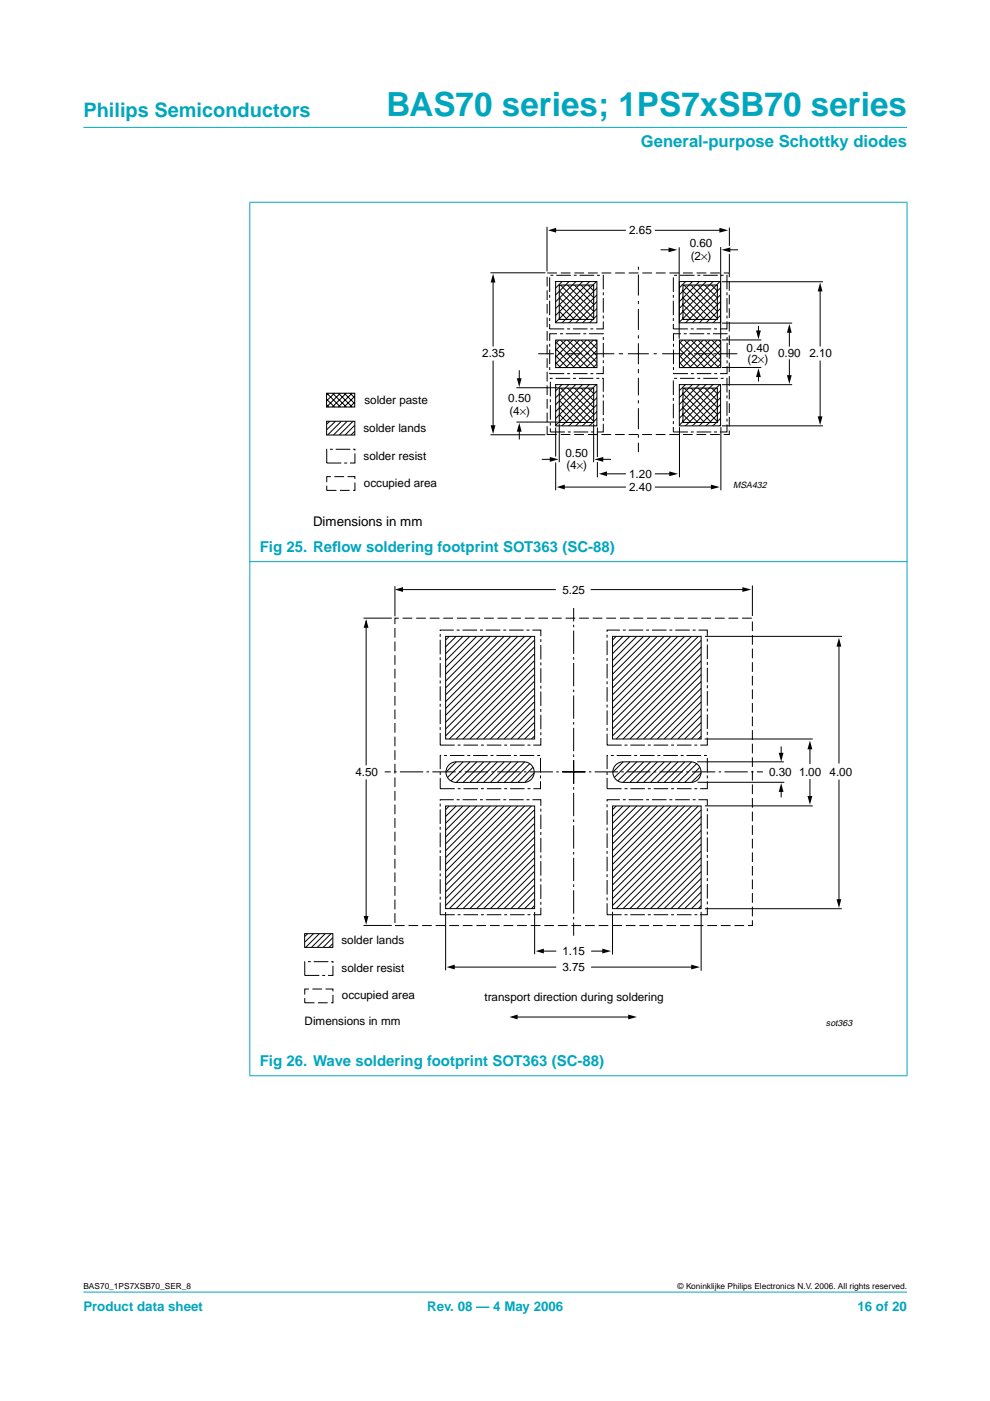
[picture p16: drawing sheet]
<svg xmlns="http://www.w3.org/2000/svg" width="210mm" height="297mm" viewBox="0 0 210 297" stroke-linecap="round" stroke-linejoin="round" font-family="sans-serif">
<defs><g id="words">
<text font-size="7.1" fill="#00a6bd" x="81.9" y="24.7">BAS70 series; 1PS7xSB70 series</text>
<text font-size="4.2" fill="#00a6bd" x="17.7" y="24.9">Philips Semiconductors</text>
<text font-size="3.5" fill="#00a6bd" x="135.9" y="31.1">General-purpose Schottky diodes</text>
<g font-size="3.2" fill="#00a6bd">
<text x="55.1" y="117">Fig 25. Ref</text>
<text x="70.4" y="117">low soldering footprint SOT363 (SC-88)</text>
<text x="55.1" y="226">Fig 26. Wave soldering footprint SOT363 (SC-88)</text>
</g>
<text font-size="2.8" x="66.4" y="111.4">Dimensions in mm</text>
<g font-size="2.8" fill="#00a6bd">
<text x="17.7" y="278">Product data sheet</text>
<text x="90.6" y="278">Rev. 08 — 4 May 2006</text>
<text x="181.8" y="278">16 of 20</text>
</g>
<g font-size="2.5">
<text x="133.4" y="49.7">2.65</text>
<text x="146.2" y="52.4">0.60</text>
<text x="146.4" y="55.1">(2×)</text>
<text x="102.3" y="75.7">2.35</text>
<text x="158.3" y="74.6">0.40</text>
<text x="158.5" y="77">(2×)</text>
<text x="165" y="75.7">0.90</text>
<text x="171.6" y="75.7">2.10</text>
<text x="77.3" y="85.6">solder paste</text>
<text x="107.8" y="85.3">0.50</text>
<text x="108" y="88">(4×)</text>
<text x="77.1" y="91.5">solder lands</text>
<text x="77.1" y="97.4">solder resist</text>
<text x="119.9" y="96.8">0.50</text>
<text x="120.1" y="99.5">(4×)</text>
<text x="133.4" y="101.3">1.20</text>
<text x="77.2" y="103.2">occupied area</text>
<text x="133.4" y="104.1">2.40</text>
<text x="119.2" y="125.9">5.25</text>
<text x="75.3" y="164.5">4.50</text>
<text x="163.1" y="164.5">0.30</text>
<text x="169.4" y="164.5">1.00</text>
<text x="175.9" y="164.5">4.00</text>
<text x="72.4" y="200.1">solder lands</text>
<text x="119.2" y="202.5">1.15</text>
<text x="72.4" y="206.1">solder resist</text>
<text x="119.2" y="205.9">3.75</text>
<text x="72.5" y="211.9">occupied area</text>
<text x="102.7" y="212.3">transport direction during soldering</text>
<text x="64.6" y="217.4">Dimensions in mm</text>
</g>
<g font-size="1.9">
<text x="155.4" y="103.5">MSA432</text>
<text x="175.1" y="217.6">sot363</text>
</g>
<g font-size="1.8">
<text x="17.7" y="273.4">BAS70_1PS7XSB70_SER_8</text>
<text x="143.7" y="273.4">© Koninklijke Philips Electronics N.V. 2006. All rights reserved.</text>
</g>
</g></defs>
<g fill="#00a6bd" stroke="#00a6bd" stroke-width=".21">
<path d="M17.7 273.9h174.6z"/>
<path d="M17.7 27h174.6z"/>
<path d="M53 42.9v185.1z"/>
<path d="M192.3 42.9v185.1z"/>
<path d="M52.9 42.9h139.5z"/>
<path d="M52.9 119.1h139.5z"/>
<path d="M52.9 228.1h139.5z"/>
</g>
<g fill="none" stroke="#000" stroke-width=".21">
<path d="M104 57.8h11.6M104.5 59.2v14.3M116 48.1v9.4M117.5 48.8h15.2M117.8 59.6h.1M117.8 59.7h8.8v8.7h-8.8zM119.2 59.6l-1.4 1.5M120.7 59.6l-2.9 3M122.2 59.6l-4.4 4.4M123.6 59.6l-1.3 1.4 2.9 2.9M125 59.6l-7.2 7.3M126.5 59.6l-8.7 8.8"/>
<path d="M135.4 56.5v.7M135.4 58.2v4.5M138.8 48.8h14.6M140 53h2.4M144 52.4v19.4M144 59.7h8.8v8.7h-8.8zM145.4 59.6l-1.4 1.5M146.9 59.6l-2.9 2.9M148.3 59.6l-4.3 4.4M149.8 59.6l-5.8 5.8M151.2 59.6l-2.8 2.8 3.7 3.7M152.7 59.6l-8.7 8.8"/>
<path d="M152.8 52.4v19.5M153.1 59.7h21.4M154.1 53h2.4M154.6 48.3v3.8M154.6 53.8v4M104.5 76.4v14.4M110.1 78.5v2.4M114.1 75h3.3M117.8 76.8l1.1 1.2M117.8 75.4l2.6 2.6M117.8 72.5l4.6 4.5-1 1M117.8 73.9l4 4.1"/>
<path d="M118 75.5l-.2 .2M118.4 75h.7M118.5 61.6l3.8 3.7-3.2 3.2M118.5 63.1l3.8 3.7-1.7 1.7M118.5 67.4l.4 .4M118.5 65.9l1.9 1.9M118.5 64.5l3.3 3.3M118.6 72l-.8 .9M118.8 60.4l7.1 7.1M118.8 72.1l.6 .6M119.4 75.5l-1.6 1.7M119.4 72.6l3 3"/>
<path d="M119.9 75h3.4M120 72l-2.2 2.3M120.3 60.4l5.6 5.7M120.3 72.1l2.1 2M121.5 72l-3.5 3.6M121.7 60.4l.6 .6-4.5 4.5M121.7 72.1l4.9 4.8M122.3 74.1l3.9 3.9M122.3 75.6l2.4 2.4M122.4 72.7l-3 2.9M122.9 72l-.6 .7M123.1 60.4l2.8 2.8"/>
<path d="M123.2 72.1l.6 .6M123.8 72.6l2.8 2.9M123.8 75.5l-1.5 1.5 1 1M124.2 75h.7M124.4 72l-5.9 6M124.6 60.4l1.3 1.3M124.6 72.1l2 1.9M125.2 63.9l.7 .7M125.2 63.9l-2.9 2.9 .9 1M125.8 75h4.4M125.9 72l-6 6M126.1 72.1l.5 .5"/>
<path d="M126.6 61l-4.3 4.3 2.4 2.5M126.6 62.5l-1.4 1.4M126.6 63.9l-4.5 4.6M126.6 68.3l-.2 .2M126.6 66.8l-1.7 1.7M126.6 65.4l-3.1 3.1M126.6 72.8l-2.8 2.8M126.6 77.1l-.9 .9M126.6 75.6l-2.3 2.4M126.6 74.2l-3.8 3.8M131.2 75h.9M133.1 75h4.5"/>
<path d="M135.4 63.8v.7M135.4 65.5v4.4M135.4 71.1v.7M135.4 72.8v4.4M135.4 78.2v.9M138.6 75h.6M140.4 75h4.4M144 75.4l2.6 2.6M144 76.8l1.2 1.2M144 73.9l4.1 4.1M144 72.5l.2 .2M144.2 72.6l4.4 4.4-1 1"/>
<path d="M144.8 63.1l3.7 3.7-1.7 1.7M144.8 67.4l.3 .4M144.8 66l1.7 1.8M144.8 64.5l3.2 3.3M144.8 61.6l6.1 6.2M144.8 72l-.8 .8M145 60.4l3.5 3.5M145 72.1l3.6 3.5M145.7 75.5l-1.7 1.7M145.9 75h.6M146.3 72l-2.3 2.3M146.4 60.4l2.1 2-4.5 4.5"/>
<path d="M146.5 72.1l.6 .6M147.1 72.6l1.5 1.5M147.2 75h3.5M147.7 72l-3.7 3.7M147.9 60.4l.6 .6M148 72.1l4.9 4.8M148.4 63.9l3.7 3.7M148.4 61l3.7 3.6M148.5 74.1l3.9 3.9M148.5 75.6l2.5 2.4M148.6 72.7l-2.9 2.9M149.2 72l-.7 .7"/>
<path d="M149.3 60.4l2.8 2.8M149.4 72.1l3.5 3.4M150 75.5l-1.5 1.5 1 1M150.6 72l-5.9 6M150.8 60.4l1.3 1.3M150.9 72.1l.6 .6M151.3 75h.6M151.5 72.6l1.4 1.4M152.1 72l-5.9 6M152.3 72.1l.6 .5M152.6 75h3.7M152.8 63.9l-4.6 4.6"/>
<path d="M152.8 62.4l-4.4 4.4 1 1M152.8 61l-7.5 7.5M152.8 68.3l-.2 .2M152.8 66.8l-1.7 1.7M152.8 65.3l-3.1 3.2M152.9 72.7l-2.9 2.9M152.9 77.1l-.9 .9M152.9 75.6l-2.4 2.4M152.9 74.2l-3.9 3.8M153.1 77.9h8.3M153.1 72.1h8.3M153.1 68.5h14.9"/>
<path d="M160.8 69.1v1.6M160.8 79.2v1.7M167.4 69.8v3.7M167.4 76.2v4M173.9 61.1v12.4M173.9 76.4v12.5M69.2 84.7l1.7 1.6M69.2 85.8l.5 .5M69.3 89.3h5.9v2.9h-5.9zM69.3 83.4l2.9 2.9M69.7 83.4l-.4 .4M69.9 89.3l-.6 .6"/>
<path d="M70.5 83.4l2.9 2.9M70.9 83.4l-1.6 1.6M71.1 89.3l-1.8 1.8M71.8 83.4l2.9 2.9M72.2 83.4l-3 2.9M72.4 89.3l-2.9 2.9M73 83.4l2.2 2.2M73.4 83.4l-2.9 2.9M73.6 89.3l-2.9 2.9M74.2 83.4l1 .9M74.6 83.4l-2.9 2.9M74.9 89.3l-3 2.9"/>
<path d="M75.2 85.3l-1 1M75.2 84l-2.2 2.3M75.2 91.4l-.8 .8M75.2 90.2l-2 2M104 92.2h11.6M109.5 82.2h8.8M109.5 89.5h8.8M110.1 90.8v2.4M114.9 97.4h2.3M117.8 81.5h8.8v8.8h-8.8zM117.8 90.6v6.2M117.8 98v6"/>
<path d="M117.9 90l-.1 .2M118.5 86.3l3.3 3.3M118.5 87.8l1.9 1.8M118.5 89.3l.4 .3M118.5 84.9l4.8 4.7M118.5 83.4l3.8 3.8M118.6 89.8v8.2M118.8 82.2l7.1 7.2M119.2 81.5l-1.4 1.4M120.3 82.2l2 2M120.6 81.5l-2.8 2.9M120.8 90l-.3 .3"/>
<path d="M121.8 82.2l.5 .6-4.5 4.5M122.1 81.5l-4.3 4.3M122.3 84.2l3.6 3.7M122.3 87.2l2.4 2.4M122.3 85.7l-4.4 4.4M122.3 88.6l-1.5 1.5M123.2 82.2l2.7 2.8M123.5 81.5l-1.2 1.3 3.6 3.6M124.7 82.2l1.2 1.3M125 81.5l-7.2 7.3M125.2 90l-.3 .3M125.9 89.8v8.2"/>
<path d="M126.5 81.5l-4.2 4.2M126.6 85.7l-4.6 4.6M126.6 84.3l-4.3 4.3M126.6 82.8l-7.5 7.5M126.6 90.1l-.2 .2M126.6 87.2l-3.2 3.1M126.6 88.7l-1.4 1.4M126.7 90.6v6.3M126.7 97.9v3.3M127.2 97.4h2.4M135.4 80.1v3.7M135.4 84.9v.6"/>
<path d="M135.4 86.5v4.5M135.4 92.1v.7M135.4 93.9v2M144 81.5h8.8v8.8h-8.8zM144.1 90.6v10.6M144.8 83.4l3.7 3.8-2.9 2.9M144.8 86.4l3.2 3.2M144.8 87.8l1.8 1.8M144.8 89.3l.3 .3M144.8 84.9l4.6 4.7M145 82.2l7.1 7.2M145.4 81.5l-1.4 1.4"/>
<path d="M145.6 90l-.3 .3M146.5 82.2l2 2-4.5 4.5M146.8 81.5l-2.8 2.8M148 82.2l4.1 4.3M148.3 81.5l-4.3 4.3M149.4 82.2l2.7 2.8M149.7 81.5l-5.7 5.8M149.9 90l-.3 .3M150.8 82.2l1.3 1.3M151.2 81.5l-2.8 2.7 3.7 3.7M152.6 81.5l-8.6 8.7M152.8 85.7l-4.6 4.6"/>
<path d="M152.8 84.2l-6.1 6.1M152.8 82.8l-4.4 4.4 2.5 2.4M152.8 90.1l-.3 .2M152.8 88.6l-1.7 1.7M152.8 87.2l-2.9 2.9M152.8 90.6v13.4M153.1 81.6h14.9M153.1 90.3h21.4M119.4 103.3h13.3M128.3 100.5h4.4M138.8 100.5h4M138.8 103.3h12.8"/>
<path d="M77.1 131.1h6M77.6 131.7v30.6M83.7 124.3v6.4M84.4 125h33.4M94.5 134.9h18.9v21.8h-18.9zM95.3 134.9l-.8 .8M96.7 134.9l-2.2 2.2M98.2 134.9l-3.7 3.7M99.6 134.9l-5.1 5.1M101.1 134.9l-6.6 6.6M102.5 134.9l-8 8.1M104 134.9l-9.5 9.5"/>
<path d="M105.4 134.9l-10.9 11M106.9 134.9l-12.4 12.4M108.3 134.9l-13.8 13.9M109.8 134.9l-15.3 15.3M111.2 134.9l-16.7 16.8M112.7 134.9l-18.2 18.2M113.3 135.8l-18.8 18.8M113.3 138.7l-18 18M113.3 137.2l-18.8 18.8M125.2 125h33.1M129.9 134.9h18.8v21.8h-18.8zM130.6 134.9l-.7 .8"/>
<path d="M132.1 134.9l-2.2 2.2M133.5 134.9l-3.6 3.7M135 134.9l-5.1 5.1M136.4 134.9l-6.5 6.6M137.9 134.9l-8 8.1M139.3 134.9l-9.4 9.5M140.8 134.9l-10.9 11M142.3 134.9l-12.4 12.4M143.7 134.9l-13.8 13.9M145.2 134.9l-15.3 15.3M146.6 134.9l-16.7 16.8M148.1 134.9l-18.2 18.2"/>
<path d="M148.7 135.8l-18.8 18.8M148.7 138.7l-18 18M148.7 137.2l-18.8 18.8M149.5 134.9h29M159.5 124.1v6.5M177.9 136.2v25.7M113.3 140.1l-16.6 16.6M113.3 141.6l-15.1 15.1M113.3 143l-13.7 13.7M113.3 144.5l-12.2 12.2M113.3 145.9l-10.8 10.8M113.3 147.4l-9.3 9.3"/>
<path d="M113.3 148.8l-7.9 7.9M113.3 150.3l-6.4 6.4M113.3 151.7l-5 5M113.3 153.2l-3.5 3.5M113.3 154.6l-2.1 2.1M113.3 156.1l-.6 .6M148.7 140.1l-16.6 16.6M148.7 141.6l-15.1 15.1M148.7 143l-13.7 13.7M148.7 144.5l-12.2 12.2M148.7 145.9l-10.8 10.8M148.7 147.4l-9.3 9.3"/>
<path d="M148.7 148.8l-7.9 7.9M148.7 150.3l-6.4 6.4M148.7 151.7l-5 5M148.7 153.2l-3.5 3.5M148.7 154.6l-2.1 2.1M148.7 156.1l-.6 .6M149.4 156.7h22.9M165.6 158.3v2.1M171.7 158.2v3.8M77.6 165.2v29.7M94.5 170.9h18.9v21.7h-18.9zM95.2 162.2l1-.6 .5-.1h14.4a2.18 2.18 0 0 1 2.2 2.2 2.18 2.18 0 0 1-2.2 2.2h-14.4a2.18 2.18 0 0 1-2-1.4 2.18 2.18 0 0 1 .5-2.3z"/>
<path d="M95.3 170.9l-.8 .8M96.7 170.9l-2.2 2.2M96.7 161.5l-2.2 2.2M98.2 170.9l-3.7 3.7M98.2 161.5l-3.3 3.3M99.6 170.9l-5.1 5.1M99.6 161.5l-4 4.1M101.1 170.9l-6.6 6.6M101.1 161.5l-4.4 4.4M102.5 170.9l-8 8M102.5 161.5l-4.3 4.4M104 170.9l-9.5 9.5"/>
<path d="M104 161.5l-4.4 4.4M105.4 170.9l-10.9 10.9M105.5 161.5l-4.4 4.4M106.9 170.9l-12.4 12.4M106.9 161.5l-4.4 4.4M108.3 170.9l-13.8 13.8M108.4 161.5l-4.4 4.4M109.8 170.9l-15.3 15.3M109.8 161.5l-4.4 4.4M111.2 170.9l-16.7 16.7M111.3 161.5l-4.4 4.4M112.3 161.9l-4 4"/>
<path d="M112.7 170.9l-18.2 18.2M113 162.7l-3.2 3.2M113.3 163.9l-2 2M113.3 171.7l-18.8 18.8M113.3 174.6l-18 18M113.3 176.1l-16.6 16.5M113.3 177.5l-15.1 15.1M113.3 179l-13.7 13.6M113.3 173.1l-18.8 18.9M129.9 170.9h18.8v21.7h-18.8zM130.6 162.2l.9-.6 .6-.1h14.4a2.18 2.18 0 0 1 2.1 2.2 2.18 2.18 0 0 1-2.1 2.2h-14.4a2.18 2.18 0 0 1-2-1.4 2.18 2.18 0 0 1 .5-2.3zM130.6 170.9l-.7 .8"/>
<path d="M132.1 170.9l-2.2 2.2M132.1 161.5l-2.2 2.2M133.5 170.9l-3.6 3.7M133.6 161.5l-3.3 3.3M135 170.9l-5.1 5.1M135 161.5l-4 4.1M136.4 170.9l-6.5 6.6M136.5 161.5l-4.4 4.4M137.9 170.9l-8 8M137.9 161.5l-4.3 4.4M139.3 170.9l-9.4 9.5M139.4 161.5l-4.4 4.4"/>
<path d="M140.8 170.9l-10.9 10.9M140.8 161.5l-4.3 4.4M142.3 170.9l-12.4 12.4M142.3 161.5l-4.4 4.4M143.7 170.9l-13.8 13.8M143.7 161.5l-4.3 4.4M145.2 170.9l-15.3 15.3M145.2 161.5l-4.4 4.4M146.6 170.9l-16.7 16.7M146.6 161.5l-4.3 4.4M147.7 161.9l-4 4M147.8 161.5h18.4"/>
<path d="M147.9 165.9h18.4M148.1 170.9l-18.2 18.2M148.4 162.7l-3.2 3.2M148.6 163.9l-2 2M148.7 171.7l-18.8 18.8M148.7 174.6l-18 18M148.7 176.1l-16.6 16.5M148.7 177.5l-15.1 15.1M148.7 179l-13.7 13.6M148.7 173.1l-18.8 18.9M149.5 170.9h22.8M165.6 167.2v1.9"/>
<path d="M171.7 165.2v4.4M177.9 165.3v26M64.6 198h6v2.9h-6zM65.2 198l-.6 .6M66.5 198l-1.9 1.7M67.7 198l-2.9 2.9M69 198l-3 2.9M70.2 198l-2.9 2.9M70.6 198.8l-2.1 2.1M77.1 196.2h6M94.5 193.4v12.3M113.3 181.9l-10.8 10.7"/>
<path d="M113.3 180.4l-12.2 12.2M113.3 183.4l-9.3 9.2M113.3 184.8l-7.9 7.8M113.3 186.3l-6.4 6.3M113.3 187.7l-5 4.9M113.3 189.2l-3.5 3.4M113.3 190.6l-2.1 2M113.3 192.1l-.6 .5M113.4 193.3v9M129.9 193.3v9.1M148.7 180.4l-12.2 12.2M148.7 181.9l-10.8 10.7"/>
<path d="M148.7 183.4l-9.3 9.2M148.7 184.8l-7.9 7.8M148.7 186.3l-6.4 6.3M148.7 187.7l-5 4.9M148.7 189.2l-3.5 3.4M148.7 190.6l-2.1 2M148.7 192.1l-.6 .5M148.7 193.3v12.5M149.5 192.7h29M70.6 200.1l-.8 .8M96 205h21.9M109.2 215.6h25.1"/>
<path d="M114.9 201.7h3M125.3 205h22.1M125.3 201.7h3.3"/>
</g>
<g fill="none" stroke="#000" stroke-width=".21" stroke-dasharray="3.1 .6 .6 .6" stroke-linecap="butt">
<path d="M116.5 58.4h11.4v11.3h-11.4zM142.8 58.4h11.3v11.3h-11.3zM116.5 70.8h11.4v8.4h-11.4zM142.8 70.8h11.4v8.4h-11.4zM69.3 95.3h6v2.9h-6zM116.7 80.2h11.2v11.4h-11.2zM142.8 80.2h11.3v11.4h-11.3zM93.3 133.6h21.4v24.4h-21.4zM128.7 133.6h21.3v24.4h-21.3zM93.3 169.6h21.4v24.3h-21.4zM93.3 160.2h21.3v7h-21.3zM128.7 169.6h21.3v24.3h-21.3z"/>
<path d="M128.7 160.2h21.3v7h-21.3zM64.6 203.9h6v2.9h-6z"/>
</g>
<path d="M69.3 101.1h6v2.9h-6zM64.6 209.7h6v2.9h-6z" fill="none" stroke="#000" stroke-width=".21" stroke-dasharray="2.1 .7" stroke-linecap="butt"/>
<path d="M117.8 72.1h8.8v5.8h-8.8zM118.6 60.4h7.3v7.3h-7.3zM144.1 72.1h8.7v5.8h-8.7zM144.8 60.4h7.3v7.3h-7.3zM69.2 83.4h6v2.9h-6zM118.6 82.3h7.3v7.3h-7.3zM144.8 82.3h7.3v7.3h-7.3z" fill="none" stroke="#000" stroke-width=".23"/>
<g fill="#000">
<path d="M104.5 58l.5 1.9h-1zM116.2 48.8l1.7-.5v1zM141.8 52.5l1.8 .5-1.8 .5zM152.5 48.3l1.9 .5-1.9 .5zM153 53l1.8-.5v1zM160.8 78.1l.5 1.9h-1zM160.3 70.1h1l-.5 1.8zM167.4 68.7l.5 1.8h-1.1zM166.8 79.5h1.1l-.5 1.9zM173.9 59.9l.5 1.9h-1zM104 90.2h1l-.5 1.8zM109.6 80.2h1l-.5 1.9z"/>
<path d="M110.1 89.7l.5 1.8h-1zM116.6 96.9l1.8 .5-1.8 .5zM126 97.4l1.9-.5v1zM127 100.5l1.7-.6v1.1zM141.9 99.9l1.9 .6-1.9 .5zM173.4 88.3h1l-.5 1.8zM118 103.3l1.8-.5v1zM150.7 102.8l1.9 .5-1.9 .5zM77.6 131.2l.5 1.9h-1zM83.7 125l1.8-.5v1zM157.4 124.5l1.9 .5-1.9 .5zM177.9 135.2l.5 1.9h-1z"/>
<path d="M165.1 159.6h1l-.5 1.9zM171.7 157l.5 1.9h-1zM165.6 166l.5 1.9h-1zM171.2 168.8h1l-.5 1.8zM77.1 194.2h1l-.5 1.9zM177.4 190.7h1l-.5 1.8zM94.7 205l1.7-.5v1zM108 215.6l1.7-.5v1zM113.6 201.7l1.7-.6v1.1zM127.7 201.1l1.9 .6-1.9 .5zM133.2 215.1l1.9 .5-1.9 .5zM146.6 204.5l1.8 .5-1.8 .5z"/>
</g>
<path d="M116 57.9h38.6v34.2h-38.6zM83.7 131.1h75.8v65.1h-75.8z" fill="none" stroke="#000" stroke-width=".21" stroke-dasharray="2.1 .8" stroke-linecap="butt"/>
<path d="M119.2 163.7h42.6M121.6 161.2v37.2M121.6 166.1v-37.2M124.1 163.7h-42.5" fill="none" stroke="#000" stroke-width=".21" stroke-dasharray="4.9 .7 .5 .7" stroke-linecap="butt"/>
<use href="#words"/>
</svg>
